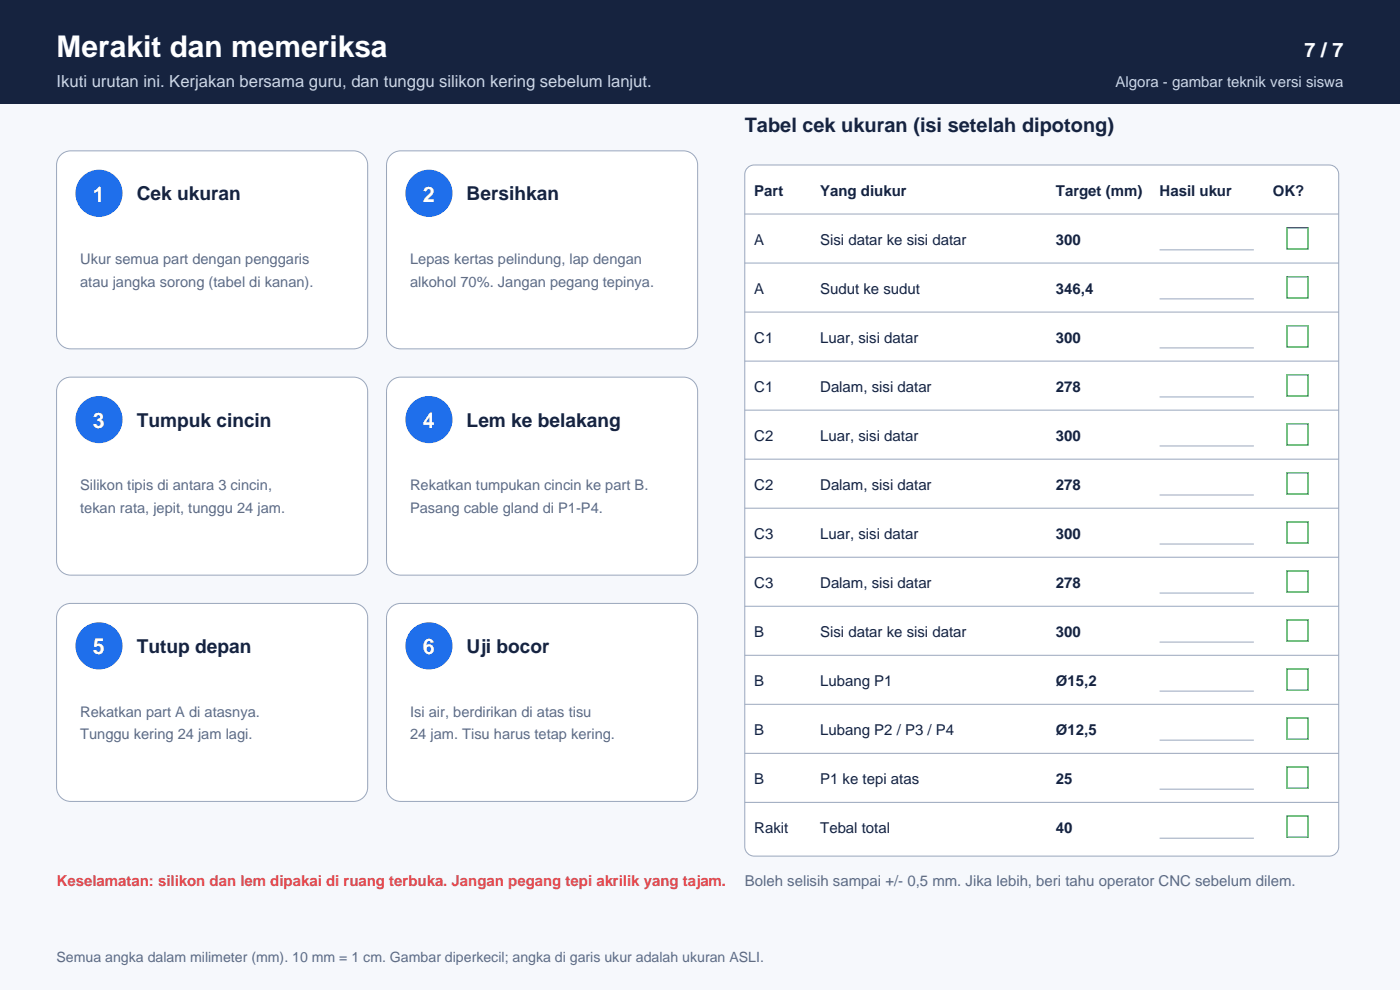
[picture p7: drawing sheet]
<svg xmlns="http://www.w3.org/2000/svg" width="297mm" height="210mm" viewBox="0 0 297 210" stroke-linecap="round" stroke-linejoin="round" font-family="sans-serif">
<defs><g id="words">
<text font-size="6.3" fill="#fff" x="12" y="12">Merakit dan memeriksa</text>
<g font-size="4.6" fill="#fff">
<text x="19.7" y="42.8">1</text>
<text x="89.7" y="42.8">2</text>
<text x="19.7" y="90.8">3</text>
<text x="89.7" y="90.8">4</text>
<text x="19.7" y="138.8">5</text>
<text x="89.7" y="138.8">6</text>
</g>
<text font-size="4.2" fill="#fff" x="276.8" y="12">7 / 7</text>
<text font-size="4.2" fill="#16233f" x="158" y="28">Tabel cek ukuran (isi setelah dipotong)</text>
<g font-size="4.1" fill="#16233f">
<text x="29" y="42.5">Cek ukuran</text>
<text x="99" y="42.5">Bersihkan</text>
<text x="29" y="90.5">Tumpuk cincin</text>
<text x="99" y="90.5">Lem ke belakang</text>
<text x="29" y="138.5">Tutup depan</text>
<text x="99" y="138.5">Uji bocor</text>
</g>
<text font-size="3.5" fill="#c9d6ee" x="12" y="18.5">Ikuti urutan ini. Kerjakan bersama guru, dan tunggu silikon kering sebelum lanjut.</text>
<text font-size="3.2" fill="#c9d6ee" x="236.7" y="18.5">Algora - gambar teknik versi siswa</text>
<g font-size="3.2" fill="#16233f">
<text x="160" y="41.6">Part</text>
<text x="174" y="41.6">Yang diukur</text>
<text x="224" y="41.6">Target (mm)</text>
<text x="246" y="41.6">Hasil ukur</text>
<text x="270" y="41.6">OK?</text>
<text x="160" y="52">A</text>
<text x="174" y="52">Sisi datar ke sisi datar</text>
<text x="224" y="52">300</text>
<text x="160" y="62.4">A</text>
<text x="174" y="62.4">Sudut ke sudut</text>
<text x="224" y="62.4">346,4</text>
<text x="160" y="72.8">C1</text>
<text x="174" y="72.8">Luar, sisi datar</text>
<text x="224" y="72.8">300</text>
<text x="160" y="83.2">C1</text>
<text x="174" y="83.2">Dalam, sisi datar</text>
<text x="224" y="83.2">278</text>
<text x="160" y="93.6">C2</text>
<text x="174" y="93.6">Luar, sisi datar</text>
<text x="224" y="93.6">300</text>
<text x="160" y="104">C2</text>
<text x="174" y="104">Dalam, sisi datar</text>
<text x="224" y="104">278</text>
<text x="160" y="114.4">C3</text>
<text x="174" y="114.4">Luar, sisi datar</text>
<text x="224" y="114.4">300</text>
<text x="160" y="124.8">C3</text>
<text x="174" y="124.8">Dalam, sisi datar</text>
<text x="224" y="124.8">278</text>
<text x="160" y="135.2">B</text>
<text x="174" y="135.2">Sisi datar ke sisi datar</text>
<text x="224" y="135.2">300</text>
<text x="160" y="145.6">B</text>
<text x="174" y="145.6">Lubang P1</text>
<text x="224" y="145.6">Ø15,2</text>
<text x="160" y="156">B</text>
<text x="174" y="156">Lubang P2 / P3 / P4</text>
<text x="224" y="156">Ø12,5</text>
<text x="160" y="166.4">B</text>
<text x="174" y="166.4">P1 ke tepi atas</text>
<text x="224" y="166.4">25</text>
<text x="160" y="176.8">Rakit</text>
<text x="174" y="176.8">Tebal total</text>
<text x="224" y="176.8">40</text>
</g>
<text font-size="3.2" fill="#e5484d" x="12" y="188">Keselamatan: silikon dan lem dipakai di ruang terbuka. Jangan pegang tepi akrilik yang tajam.</text>
<text font-size="3.2" fill="#5b6b86" x="158" y="188">Boleh selisih sampai +/- 0,5 mm. Jika lebih, beri tahu operator CNC sebelum dilem.</text>
<g font-size="3.1" fill="#5b6b86">
<text x="17" y="56">Ukur semua part dengan penggaris</text>
<text x="87" y="56">Lepas kertas pelindung, lap dengan</text>
<text x="17" y="60.8">atau jangka sorong (tabel di kanan).</text>
<text x="87" y="60.8">alkohol 70%. Jangan pegang tepinya.</text>
<text x="17" y="104">Silikon tipis di antara 3 cincin,</text>
<text x="87" y="104">Rekatkan tumpukan cincin ke part B.</text>
<text x="17" y="108.8">tekan rata, jepit, tunggu 24 jam.</text>
<text x="87" y="108.8">Pasang cable gland di P1-P4.</text>
<text x="17" y="152">Rekatkan part A di atasnya.</text>
<text x="87" y="152">Isi air, berdirikan di atas tisu</text>
<text x="17" y="156.8">Tunggu kering 24 jam lagi.</text>
<text x="87" y="156.8">24 jam. Tisu harus tetap kering.</text>
</g>
<text font-size="3" fill="#5b6b86" x="12" y="204">Semua angka dalam milimeter (mm). 10 mm = 1 cm. Gambar diperkecil; angka di garis ukur adalah ukuran ASLI.</text>
</g></defs>
<path d="M0 0h297v210h-297z" fill-rule="evenodd" fill="#f6f8fc"/>
<path d="M0 0h297v22h-297z" fill-rule="evenodd" fill="#16233f"/>
<path d="M12.7 33.1a2.99 2.99 0 0 1 2.3-1.1h60a3 3 0 0 1 3 3v36a3 3 0 0 1-3 3h-60a3 3 0 0 1-3-3v-36l.1-.7z" fill-rule="evenodd" fill="#fff" stroke="#9aa7bd" stroke-width=".21"/>
<circle cx="21" cy="41" r="5" fill="#1f6feb"/>
<path d="M82.7 33.1a2.99 2.99 0 0 1 2.3-1.1h60a3 3 0 0 1 3 3v36a3 3 0 0 1-3 3h-60a3 3 0 0 1-3-3v-36l.1-.7z" fill-rule="evenodd" fill="#fff" stroke="#9aa7bd" stroke-width=".21"/>
<circle cx="91" cy="41" r="5" fill="#1f6feb"/>
<path d="M12.7 81.1a2.99 2.99 0 0 1 2.3-1.1h60a3 3 0 0 1 3 3v36a3 3 0 0 1-3 3h-60a3 3 0 0 1-3-3v-36l.1-.7z" fill-rule="evenodd" fill="#fff" stroke="#9aa7bd" stroke-width=".21"/>
<circle cx="21" cy="89" r="5" fill="#1f6feb"/>
<path d="M82.7 81.1a2.99 2.99 0 0 1 2.3-1.1h60a3 3 0 0 1 3 3v36a3 3 0 0 1-3 3h-60a3 3 0 0 1-3-3v-36l.1-.7z" fill-rule="evenodd" fill="#fff" stroke="#9aa7bd" stroke-width=".21"/>
<circle cx="91" cy="89" r="5" fill="#1f6feb"/>
<path d="M12.7 129.1a2.99 2.99 0 0 1 2.3-1.1h60a3 3 0 0 1 3 3v36a3 3 0 0 1-3 3h-60a3 3 0 0 1-3-3v-36l.1-.7z" fill-rule="evenodd" fill="#fff" stroke="#9aa7bd" stroke-width=".21"/>
<circle cx="21" cy="137" r="5" fill="#1f6feb"/>
<path d="M82.7 129.1a2.99 2.99 0 0 1 2.3-1.1h60a3 3 0 0 1 3 3v36a3 3 0 0 1-3 3h-60a3 3 0 0 1-3-3v-36l.1-.7z" fill-rule="evenodd" fill="#fff" stroke="#9aa7bd" stroke-width=".21"/>
<circle cx="91" cy="137" r="5" fill="#1f6feb"/>
<path d="M158.6 35.6l.9-.5 .5-.1h122a2 2 0 0 1 2 2v142.6a2 2 0 0 1-2 2h-122a2 2 0 0 1-2-2v-142.6l.1-.5z" fill-rule="evenodd" fill="#fff" stroke="#9aa7bd" stroke-width=".21"/>
<g fill="none" stroke="#9aa7bd" stroke-width=".21">
<path d="M158 45.4h126M158 55.8h126M246 53h20M158 66.2h126M158 76.6h126M246 63.4h20M246 73.8h20M158 87h126M158 97.4h126M246 84.2h20M246 94.6h20M158 107.8h126"/>
<path d="M158 118.2h126M246 105h20M246 115.4h20M158 128.6h126M158 139h126M246 125.8h20M246 136.2h20M158 149.4h126M158 159.8h126M246 146.6h20M246 157h20M158 170.2h126"/>
<path d="M246 167.4h20M246 177.8h20"/>
</g>
<g fill="none" stroke="#2ea043" stroke-width=".28">
<path d="M273 48.3h4.5v4.5h-4.5zM273 58.7h4.5v4.5h-4.5zM273 69.1h4.5v4.5h-4.5zM273 79.5h4.5v4.5h-4.5zM273 89.9h4.5v4.5h-4.5zM273 100.3h4.5v4.5h-4.5zM273 110.7h4.5v4.5h-4.5zM273 121.1h4.5v4.5h-4.5zM273 131.5h4.5v4.5h-4.5zM273 141.9h4.5v4.5h-4.5zM273 152.3h4.5v4.5h-4.5zM273 162.7h4.5v4.5h-4.5z"/>
<path d="M273 173.1h4.5v4.5h-4.5z"/>
</g>
<use href="#words"/>
</svg>
